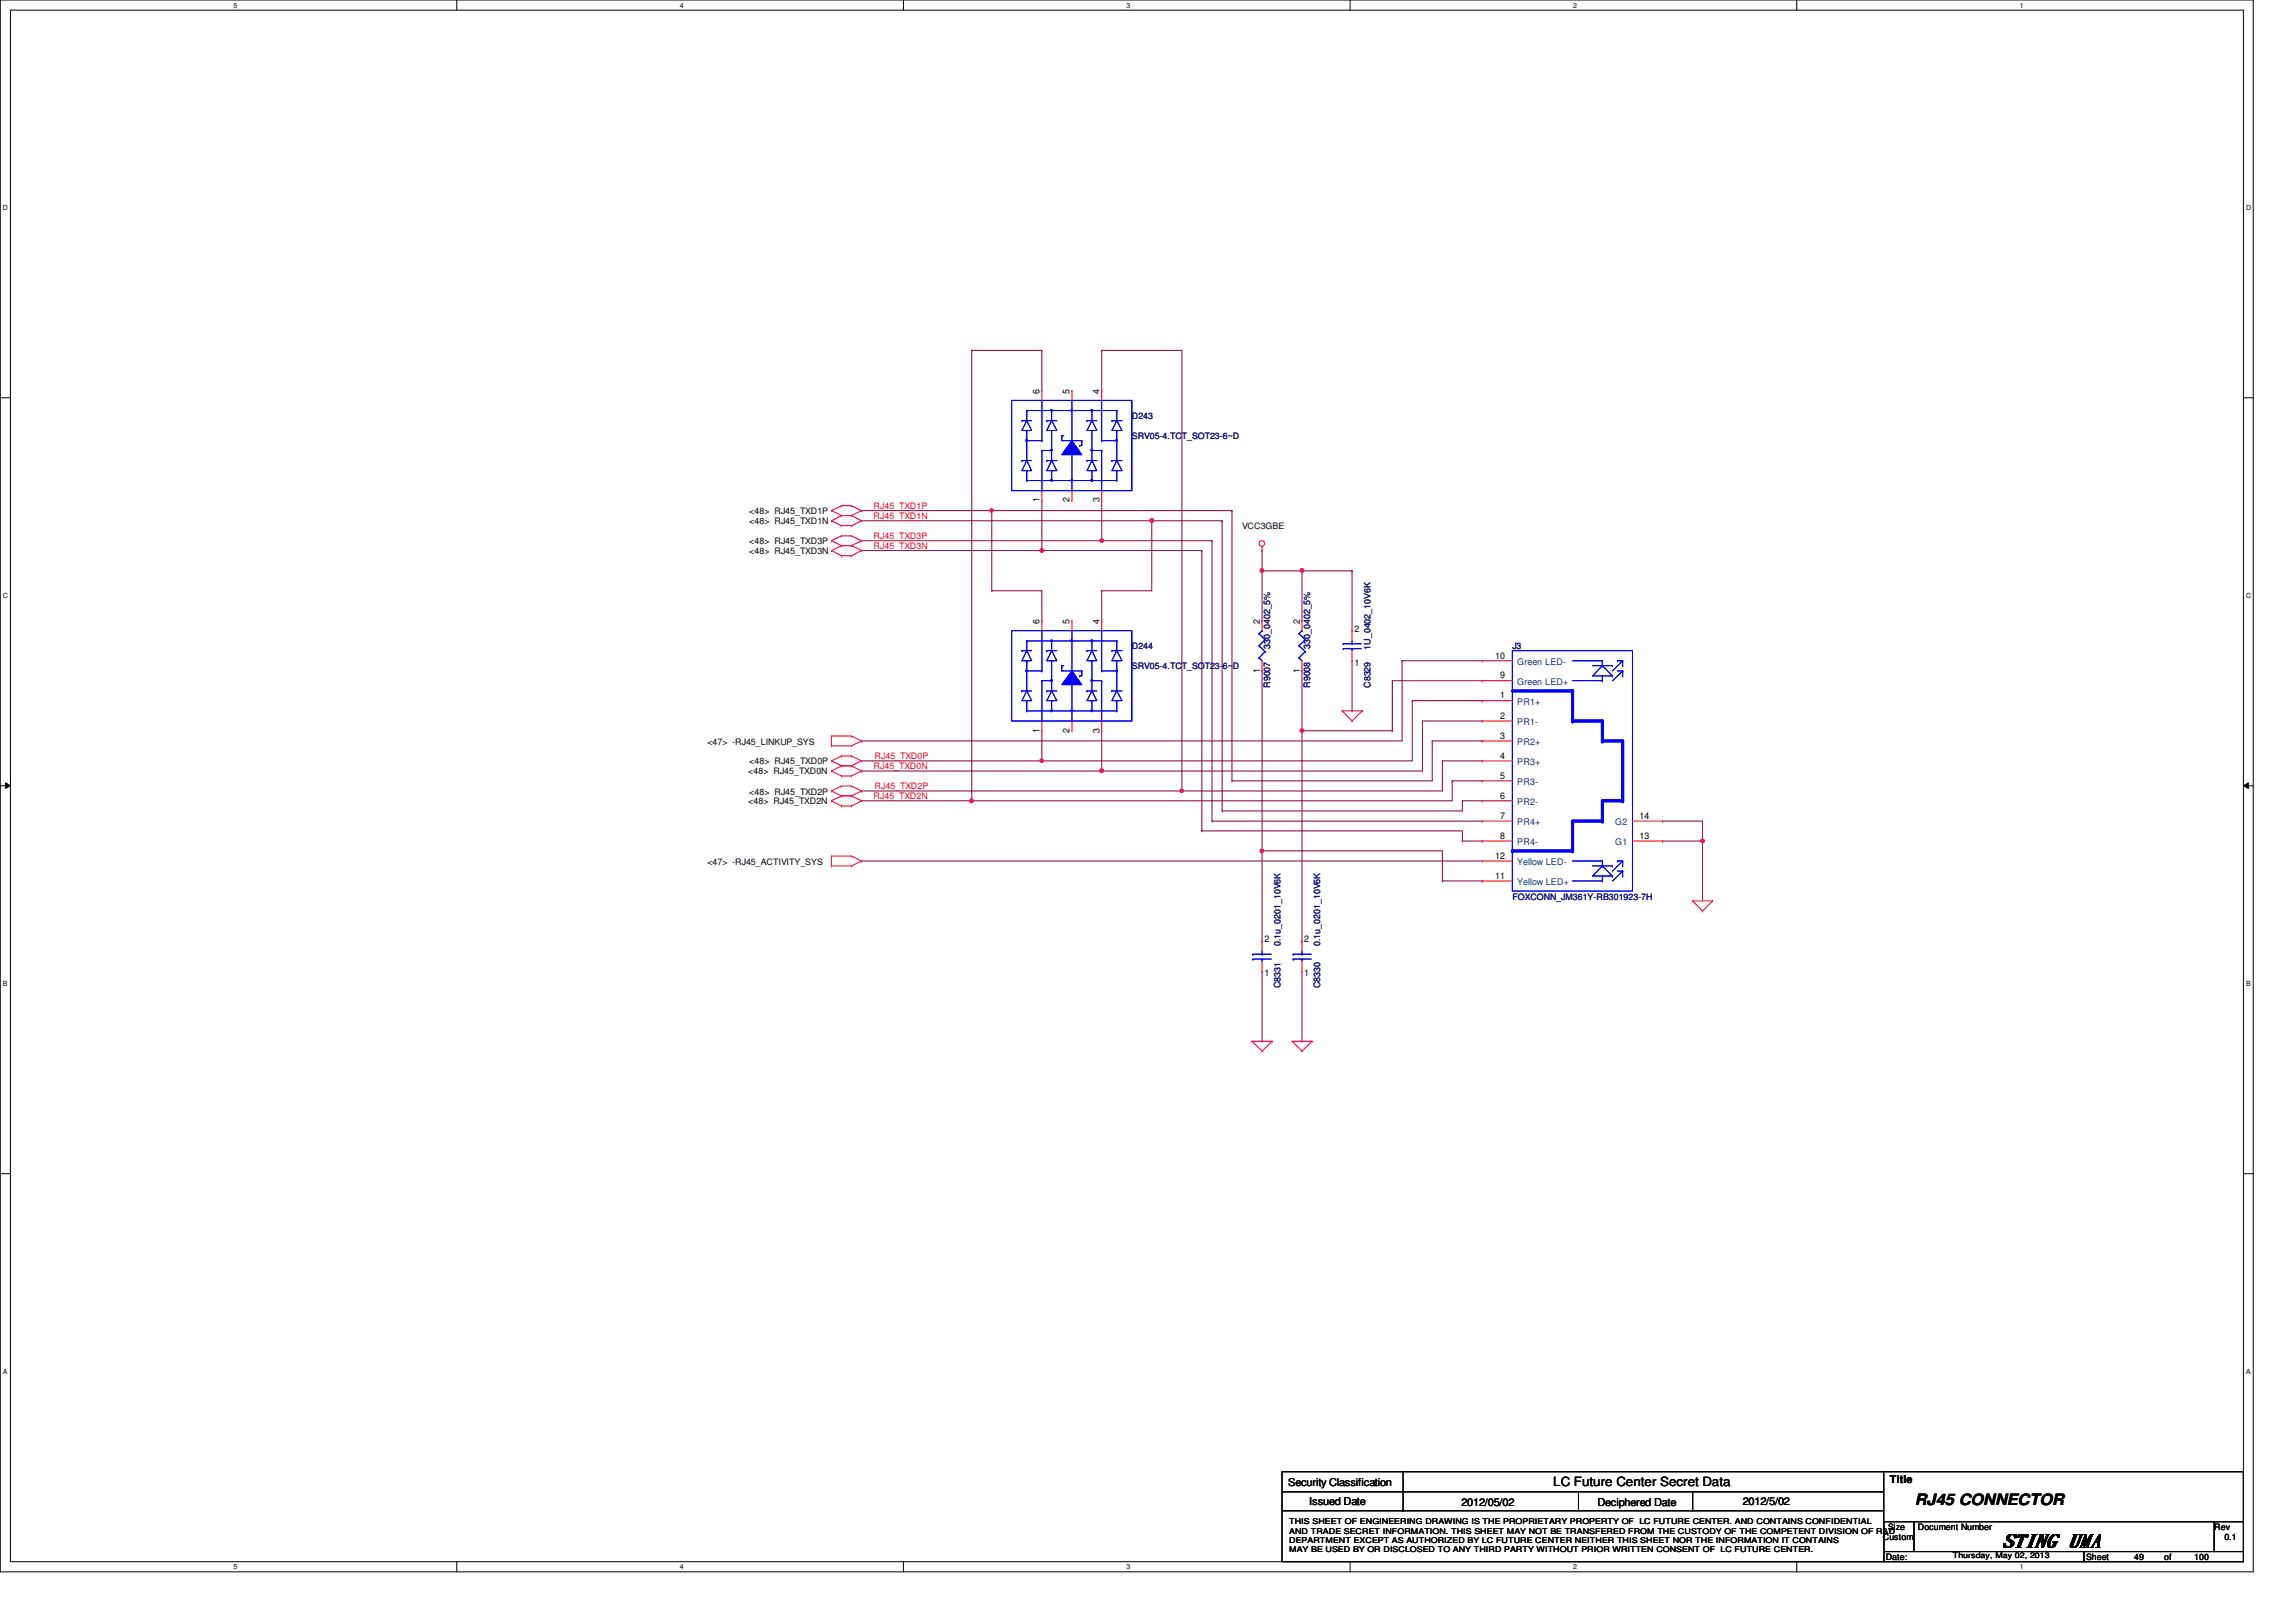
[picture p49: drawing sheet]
<svg xmlns="http://www.w3.org/2000/svg" width="297mm" height="210mm" viewBox="0 0 297 210" stroke-linecap="round" stroke-linejoin="round" font-family="sans-serif">
<defs><g id="words">
<text font-size="2.4" x="258.9" y="200.2">STING UMA</text>
<text font-size="2" x="247.7" y="194.8">RJ45 CONNECTOR</text>
<text font-size="1.7" x="201" y="192.3">LC Future Center Secret Data</text>
<g font-size="1.4">
<text x="244.5" y="191.9">Title</text>
<text x="166.7" y="192.3">Security Classification</text>
<text x="169.4" y="194.7">Issued Date</text>
<text x="189.1" y="194.9">2012/05/02</text>
<text x="206.7" y="194.9">Deciphered Date</text>
<text x="225.5" y="194.7">2012/5/02</text>
</g>
<g font-size="1.2">
<text x="134.5" y="50.9" transform="rotate(-90 134.5 50.9)">6</text>
<text x="138.4" y="50.9" transform="rotate(-90 138.4 50.9)">5</text>
<text x="142.2" y="50.9" transform="rotate(-90 142.2 50.9)">4</text>
<text x="134.5" y="65" transform="rotate(-90 134.5 65)">1</text>
<text x="138.4" y="65" transform="rotate(-90 138.4 65)">2</text>
<text x="142.2" y="65" transform="rotate(-90 142.2 65)">3</text>
<text x="134.5" y="80.7" transform="rotate(-90 134.5 80.7)">6</text>
<text x="138.4" y="80.7" transform="rotate(-90 138.4 80.7)">5</text>
<text x="142.2" y="80.7" transform="rotate(-90 142.2 80.7)">4</text>
<text x="163" y="80.7" transform="rotate(-90 163 80.7)">2</text>
<text x="168.1" y="80.7" transform="rotate(-90 168.1 80.7)">2</text>
<text x="175.2" y="81.8">2</text>
<text x="163" y="87" transform="rotate(-90 163 87)">1</text>
<text x="168.1" y="87" transform="rotate(-90 168.1 87)">1</text>
<text x="175.2" y="86.2">1</text>
<text x="193.4" y="85.2">10</text>
<text x="194.1" y="87.8">9</text>
<text x="134.5" y="94.8" transform="rotate(-90 134.5 94.8)">1</text>
<text x="138.4" y="94.8" transform="rotate(-90 138.4 94.8)">2</text>
<text x="142.2" y="94.8" transform="rotate(-90 142.2 94.8)">3</text>
<text x="194.1" y="95.6">3</text>
<text x="194.1" y="93">2</text>
<text x="194.1" y="90.4">1</text>
<text x="194.1" y="100.8">5</text>
<text x="194.1" y="98.2">4</text>
<text x="194.1" y="106">7</text>
<text x="194.1" y="103.3">6</text>
<text x="212.1" y="106">14</text>
<text x="193.4" y="111.1">12</text>
<text x="193.4" y="113.7">11</text>
<text x="194.1" y="108.5">8</text>
<text x="212.1" y="108.5">13</text>
<text x="163.6" y="121.9">2</text>
<text x="168.7" y="121.9">2</text>
<text x="163.6" y="126.4">1</text>
<text x="168.7" y="126.4">1</text>
</g>
<g font-size="1.2" fill="#004080">
<text x="196.3" y="86.1">Green LED-</text>
<text x="196.3" y="88.6">Green LED+</text>
<text x="196.3" y="93.9">PR1-</text>
<text x="196.3" y="91.2">PR1+</text>
<text x="196.3" y="101.6">PR3-</text>
<text x="196.3" y="99">PR3+</text>
<text x="196.3" y="96.4">PR2+</text>
<text x="196.3" y="106.8">PR4+</text>
<text x="196.3" y="104.2">PR2-</text>
<text x="209" y="106.8">G2</text>
<text x="196.3" y="109.4">PR4-</text>
<text x="196.3" y="112">Yellow LED-</text>
<text x="209" y="109.4">G1</text>
<text x="196.3" y="114.6">Yellow LED+</text>
</g>
<g font-size="1.1" fill="#000080">
<text x="146.4" y="54.2">D243</text>
<text x="146.4" y="56.8">SRV05-4.TCT_SOT23-6~D</text>
<text x="164.3" y="83.9" transform="rotate(-90 164.3 83.9)">330_0402_5%</text>
<text x="169.5" y="83.9" transform="rotate(-90 169.5 83.9)">330_0402_5%</text>
<text x="146.4" y="84">D244</text>
<text x="146.4" y="86.6">SRV05-4.TCT_SOT23-6~D</text>
<text x="164.3" y="89" transform="rotate(-90 164.3 89)">R9007</text>
<text x="169.5" y="89" transform="rotate(-90 169.5 89)">R9008</text>
<text x="177.3" y="89" transform="rotate(-90 177.3 89)">C8329</text>
<text x="177.3" y="84.1" transform="rotate(-90 177.3 84.1)">1U_0402_10V6K</text>
<text x="195.7" y="84">J3</text>
<text x="195.7" y="116.4">FOXCONN_JM361Y-RB301923-7H</text>
<text x="165.6" y="122.4" transform="rotate(-90 165.6 122.4)">0.1u_0201_10V6K</text>
<text x="170.8" y="122.4" transform="rotate(-90 170.8 122.4)">0.1u_0201_10V6K</text>
<text x="165.6" y="127.9" transform="rotate(-90 165.6 127.9)">C8331</text>
<text x="170.8" y="127.9" transform="rotate(-90 170.8 127.9)">C8330</text>
</g>
<g font-size="1.1" fill="#f00">
<text x="113" y="65.8">RJ45_TXD1P</text>
<text x="113" y="71">RJ45_TXD3N</text>
<text x="113" y="69.7">RJ45_TXD3P</text>
<text x="113" y="67.1">RJ45_TXD1N</text>
<text x="113" y="99.5">RJ45_TXD0N</text>
<text x="113.2" y="98.2">RJ45_TXD0P</text>
<text x="113" y="103.4">RJ45_TXD2N</text>
<text x="113.2" y="102.1">RJ45_TXD2P</text>
</g>
<g font-size="1.1">
<text x="96.9" y="66.5">&lt;48&gt; RJ45_TXD1P</text>
<text x="96.9" y="67.8">&lt;48&gt; RJ45_TXD1N</text>
<text x="96.9" y="70.4">&lt;48&gt; RJ45_TXD3P</text>
<text x="96.9" y="71.7">&lt;48&gt; RJ45_TXD3N</text>
<text x="160.7" y="68.5">VCC3GBE</text>
<text x="91.5" y="96.4">&lt;47&gt; -RJ45_LINKUP_SYS</text>
<text x="96.8" y="100.2">&lt;48&gt; RJ45_TXD0N</text>
<text x="96.9" y="98.9">&lt;48&gt; RJ45_TXD0P</text>
<text x="96.8" y="104.1">&lt;48&gt; RJ45_TXD2N</text>
<text x="96.9" y="102.8">&lt;48&gt; RJ45_TXD2P</text>
<text x="91.5" y="111.9">&lt;47&gt; -RJ45_ACTIVITY_SYS</text>
<text x="243.6" y="199.3">Custom</text>
<text x="244" y="201.9">Date:</text>
<text x="244.3" y="198">Size</text>
<text x="248.1" y="198">Document Number</text>
<text x="269.9" y="201.9">Sheet</text>
<text x="276.1" y="201.9">49</text>
<text x="280" y="201.9">of</text>
<text x="283.9" y="201.9">100</text>
<text x="286.5" y="198">Rev</text>
<text x="287.8" y="199.3">0.1</text>
</g>
<g font-size="1">
<text x="166.8" y="197.3">THIS SHEET OF ENGINEERING DRAWING IS THE PROPRIETARY PROPERTY OF LC FUTURE CENTER. AND CONTAINS CONFIDENTIAL</text>
<text x="166.8" y="198.5">AND TRADE SECRET INFORMATION. THIS SHEET MAY NOT BE TRANSFERED FROM THE CUSTODY OF THE COMPETENT DIVISION OF R&amp;D</text>
<text x="166.8" y="199.6">DEPARTMENT EXCEPT AS AUTHORIZED BY LC FUTURE CENTER NEITHER THIS SHEET NOR THE INFORMATION IT CONTAINS</text>
<text x="166.8" y="200.8">MAY BE USED BY OR DISCLOSED TO ANY THIRD PARTY WITHOUT PRIOR WRITTEN CONSENT OF LC FUTURE CENTER.</text>
<text x="252.6" y="201.7">Thursday, May 02, 2013</text>
</g>
<g font-size=".9">
<text x="30.2" y="1">5</text>
<text x="88" y="1">4</text>
<text x="145.8" y="1">3</text>
<text x="203.5" y="1">2</text>
<text x="261.3" y="1">1</text>
<text x=".4" y="27.2">D</text>
<text x="290.6" y="27.2">D</text>
<text x=".4" y="77.3">C</text>
<text x="290.6" y="77.3">C</text>
<text x=".4" y="127.6">B</text>
<text x="290.6" y="127.6">B</text>
<text x=".4" y="177.8">A</text>
<text x="290.6" y="177.8">A</text>
<text x="30.2" y="203.1">5</text>
<text x="88" y="203.1">4</text>
<text x="145.8" y="203.1">3</text>
<text x="203.5" y="203.1">2</text>
<text x="261.3" y="203.1">1</text>
</g>
</g></defs>
<path d="M0 0h291.5v203.4h-291.5zM1.4 1.3h288.8v200.8h-288.8z" fill="none" stroke="#000" stroke-width=".13"/>
<g fill="#fff">
<path d="M30.2 .2h.5v1h-.5z"/>
<path d="M30.2 202.3h.5v1h-.5z"/>
</g>
<path d="M59.1 0v1.3M59.1 202.1v1.3" fill="none" stroke="#000" stroke-width=".13"/>
<g fill="#fff">
<path d="M88 .2h.5v1h-.5z"/>
<path d="M88 202.3h.5v1h-.5z"/>
</g>
<path d="M116.9 0v1.3M116.9 202.1v1.3" fill="none" stroke="#000" stroke-width=".13"/>
<g fill="#fff">
<path d="M145.7 .2h.6v1h-.6z"/>
<path d="M145.7 202.3h.6v1h-.6z"/>
</g>
<path d="M174.7 0v1.3M174.7 202.1v1.3" fill="none" stroke="#000" stroke-width=".13"/>
<g fill="#fff">
<path d="M203.5 .2h.5v1h-.5z"/>
<path d="M203.5 202.3h.5v1h-.5z"/>
</g>
<path d="M232.4 0v1.3M232.4 202.1v1.3" fill="none" stroke="#000" stroke-width=".13"/>
<g fill="#fff">
<path d="M261.3 .2h.5v1h-.5z"/>
<path d="M261.3 202.3h.5v1h-.5z"/>
<path d="M.4 26.4h.6v1h-.6z"/>
<path d="M290.6 26.4h.6v1h-.6z"/>
<path d="M.4 76.5h.6v1.1h-.6z"/>
<path d="M290.6 76.5h.6v1.1h-.6z"/>
</g>
<path d="M0 51.5h1.4M290.2 51.5h1.3" fill="none" stroke="#000" stroke-width=".13"/>
<g fill="#fff">
<path d="M.4 126.7h.6v1.1h-.6z"/>
<path d="M290.6 126.7h.6v1.1h-.6z"/>
</g>
<path d="M0 101.7h1.4M.7 101.3l.7 .4-.7 .3zM290.2 101.7l.7-.4v.7zM290.2 101.7h1.3" fill="none" stroke="#000" stroke-width=".13"/>
<path d="M.7 101.3l.7 .4-.7 .3zM290.2 101.7l.7-.4v.7z" fill="#000"/>
<g fill="#fff">
<path d="M.4 177h.5v1h-.5z"/>
<path d="M290.6 177h.5v1h-.5z"/>
</g>
<path d="M0 151.9h1.4M290.2 151.9h1.3" fill="none" stroke="#000" stroke-width=".13"/>
<g fill="none" stroke="#800040" stroke-width=".13">
<path d="M155.5 71.2h.1M155.5 71.2v36.3M156.8 70h.1M156.8 70v36.3M158.1 67.4h.1M158.1 67.4v37.5M159.4 66.1h.1M159.4 66.1v34.9M163.3 71.2h.1M163.3 71.2v2.7M168.4 73.9h.1M168.4 73.9h6.5"/>
<path d="M111.5 95.9h.1M111.5 95.9h69.9M134.8 98.5h.1M134.8 98.5h47.9M168.4 94.6h.1M168.4 94.6h11.7M155.5 107.5h.1M155.5 107.5h33.7M156.8 106.3h.1M156.8 106.3h35M158.1 104.9h.1M158.1 104.9h31.1"/>
<path d="M159.4 101h.1M159.4 101h25.9M163.3 110.1h.1M163.3 110.1h23.3"/>
</g>
<path d="M134.6 98.3h.3l.1 .1-.1 .2-.2 .1-.1-.1z" fill-rule="evenodd" fill="#f0f"/>
<path d="M134.6 98.3h.3l.1 .1-.1 .2-.2 .1-.1-.1z" fill="none" stroke="#f0f" stroke-width=".13"/>
<path d="M142.5 99.8h.1M142.5 99.8h41.5" fill="none" stroke="#800040" stroke-width=".13"/>
<circle cx="142.5" cy="99.7" r=".26" fill="#f0f"/>
<circle cx="142.5" cy="99.7" r=".26" fill="none" stroke="#f0f" stroke-width=".13"/>
<path d="M128.3 76.5h.1M128.3 76.5h6.5M142.5 76.5h.1M142.5 76.5h6.5M125.7 103.6h.1M125.7 103.6h62.2M152.9 102.4h.1M152.9 102.4h33.7" fill="none" stroke="#800040" stroke-width=".13"/>
<path d="M152.7 102.2h.3l.1 .1-.1 .2-.1 .1-.2-.1z" fill-rule="evenodd" fill="#f0f"/>
<path d="M152.7 102.2h.3l.1 .1-.1 .2-.1 .1-.2-.1z" fill="none" stroke="#f0f" stroke-width=".13"/>
<path d="M134.8 71.2h.1M134.8 71.2h20.7" fill="none" stroke="#800040" stroke-width=".13"/>
<path d="M134.6 71.1l.1-.1 .3 .1-.1 .3-.2 .1-.1-.1z" fill-rule="evenodd" fill="#f0f"/>
<path d="M134.6 71.1l.1-.1 .3 .1-.1 .3-.2 .1-.1-.1z" fill="none" stroke="#f0f" stroke-width=".13"/>
<path d="M142.5 70h.1M142.5 70h14.3" fill="none" stroke="#800040" stroke-width=".13"/>
<circle cx="142.5" cy="69.9" r=".25" fill="#f0f"/>
<circle cx="142.5" cy="69.9" r=".25" fill="none" stroke="#f0f" stroke-width=".13"/>
<path d="M125.7 45.3h.1M125.7 45.3h9.1M134.8 45.3h.1M134.8 45.3v5.2M149 67.4h.1M149 67.4h9.1" fill="none" stroke="#800040" stroke-width=".13"/>
<circle cx="149" cy="67.4" r=".26" fill="#f0f"/>
<circle cx="149" cy="67.4" r=".26" fill="none" stroke="#f0f" stroke-width=".13"/>
<path d="M142.5 45.3h.1M142.5 45.3v5.2M142.5 45.3h10.4M128.3 66.1h.1M128.3 66.1h31.1" fill="none" stroke="#800040" stroke-width=".13"/>
<path d="M128.1 65.9h.3l.1 .1-.1 .2-.1 .1-.2-.1z" fill-rule="evenodd" fill="#f0f"/>
<path d="M128.1 65.9h.3l.1 .1-.1 .2-.1 .1-.2-.1z" fill="none" stroke="#f0f" stroke-width=".13"/>
<path d="M215.1 106.3h.1M215.1 106.3h5.2M220.3 108.8h.1M220.3 108.8v7.8" fill="none" stroke="#800040" stroke-width=".13"/>
<circle cx="220.3" cy="108.8" r=".25" fill="#f0f"/>
<circle cx="220.3" cy="108.8" r=".25" fill="none" stroke="#f0f" stroke-width=".13"/>
<g fill="none" stroke="#800040" stroke-width=".13">
<path d="M111.5 71.2h.1M111.5 70h.1M111.5 71.2h23.3M111.5 70h31M134.8 71.2h.1M134.8 64.8v6.4M134.8 76.5v3.8M142.5 70h.1M142.5 64.8v5.2M142.5 76.5v3.8M168.4 73.9h.1M168.4 73.9v6.4"/>
<path d="M174.9 73.9h.1M174.9 73.9v7.7M111.5 98.5h.1M111.5 99.8h.1M111.5 98.5h23.3M111.5 99.8h31M134.8 98.5h.1M134.8 80.3h.1M134.8 94.6v3.9M142.5 99.8h.1M142.5 80.3h.1M142.5 94.6v5.2"/>
<path d="M174.9 92h.1M174.9 85.5v6.5M215.1 108.8h.1M220.3 106.3h.1M220.3 106.3v2.5h-5.2"/>
</g>
<circle cx="168.4" cy="73.8" r=".26" fill="#f0f"/>
<circle cx="168.4" cy="73.8" r=".26" fill="none" stroke="#f0f" stroke-width=".13"/>
<path d="M163.3 86.8h.1M163.3 86.8v23.3M168.4 94.6h.1M168.4 86.8v7.8" fill="none" stroke="#800040" stroke-width=".13"/>
<path d="M163.1 109.9h.1l.2 .1v.3l-.2 .1-.1-.1z" fill-rule="evenodd" fill="#f0f"/>
<path d="M163.1 109.9h.1l.2 .1v.3l-.2 .1-.1-.1z" fill="none" stroke="#f0f" stroke-width=".13"/>
<path d="M163.3 73.9h.1M163.3 73.9v6.4" fill="none" stroke="#800040" stroke-width=".13"/>
<path d="M163.1 73.6h.1l.2 .1v.3l-.2 .1-.1-.1z" fill-rule="evenodd" fill="#f0f"/>
<path d="M163.1 73.6h.1l.2 .1v.3l-.2 .1-.1-.1z" fill="none" stroke="#f0f" stroke-width=".13"/>
<path d="M163.3 73.9h.1M163.3 73.9h5.1M168.4 94.6v27.2M163.3 110.1v11.7M163.3 134.7h.1M163.3 121.8h.1M163.3 125.7v9M168.4 134.7h.1M168.4 121.8h.1M168.4 125.7v9" fill="none" stroke="#800040" stroke-width=".13"/>
<circle cx="168.4" cy="94.5" r=".25" fill="#f0f"/>
<circle cx="168.4" cy="94.5" r=".25" fill="none" stroke="#f0f" stroke-width=".13"/>
<g fill="none" stroke="#800040" stroke-width=".13">
<path d="M125.7 45.3v58.3M152.9 45.3v57.1M181.4 85.5h.1M181.4 85.5v10.4M182.7 90.7h.1M182.7 90.7v7.8M182.7 90.7h9.1M184 93.3h.1M184 93.3v6.5M184 93.3h7.8M185.3 95.9h.1M185.3 95.9v5.1"/>
<path d="M185.3 95.9h6.5M186.6 98.5h.1M186.6 98.5v3.9M186.6 98.5h5.2M191.8 98.5h.1M191.8 95.9h.1M191.8 93.3h.1M191.8 90.7h.1M111.5 102.4h.1M111.5 102.4h41.4M125.7 103.6h.1M152.9 102.4h.1"/>
<path d="M186.6 114h.1M186.6 110.1v3.9M187.9 101h.1M187.9 101v2.6M187.9 101h3.9M189.2 108.8h.1M189.2 103.6h.1M189.2 103.6v1.3M189.2 107.5v1.3M189.2 108.8h2.6M189.2 103.6h2.6M191.8 108.8h.1"/>
<path d="M191.8 103.6h.1M191.8 101h.1"/>
</g>
<circle cx="125.7" cy="103.6" r=".26" fill="#f0f"/>
<circle cx="125.7" cy="103.6" r=".26" fill="none" stroke="#f0f" stroke-width=".13"/>
<g fill="none" stroke="#800040" stroke-width=".13">
<path d="M111.5 67.4h.1M111.5 66.1h.1M111.5 67.4h37.5M111.5 66.1h16.8M128.3 66.1h.1M128.3 66.1v10.4M149 67.4h.1M149 67.4v9.1M180.1 88.1h.1M180.1 94.6h.1M180.1 88.1h11.7M180.1 88.1v6.5"/>
<path d="M181.4 85.5h.1M181.4 85.5h10.4M111.5 103.6h.1M111.5 111.4h.1M111.5 103.6h14.2M111.5 111.4h80.3M186.6 114h5.2M191.8 114h.1"/>
</g>
<g fill="none" stroke="#f00" stroke-width=".13">
<path d="M107.6 66.1h.1M107.6 67.4h.1M107.6 70h.1M107.6 71.2h.1M107.6 66.1l1.3 .6M107.6 67.4l1.3 .6M107.6 70l1.3 .6M107.6 71.2l1.3 .7M108.9 65.4h.1M108.9 66.7h.1M108.9 68h.1M108.9 69.3h.1"/>
<path d="M108.9 70.6h.1M108.9 71.9h.1M108.9 65.4h1.2M108.9 65.4l-1.3 .7M108.9 66.7h1.2M108.9 66.7l-1.3 .7M108.9 68h1.2M108.9 69.3h1.2M108.9 69.3l-1.3 .7M108.9 70.6h1.2M108.9 70.6l-1.3 .6M108.9 71.9h1.2"/>
<path d="M110.1 65.4h.1M110.1 66.7h.1M110.1 68h.1M110.1 69.3h.1M110.1 70.6h.1M110.1 71.9h.1M110.1 65.4l1.4 .7M110.1 66.7l1.4 .7M110.1 69.3l1.4 .7M110.1 70.6l1.4 .6M111.5 66.1h.1M111.5 67.4h.1"/>
<path d="M111.5 70h.1M111.5 71.2h.1M111.5 66.1l-1.4 .6M111.5 67.4l-1.4 .6M111.5 70l-1.4 .6M111.5 71.2l-1.4 .7M163.3 71.2h.1M163.3 70.7v.5M107.6 98.5h.1M107.6 99.8h.1M107.6 96.5h.1M107.6 95.2h.1"/>
<path d="M107.6 98.5l1.3 .6M107.6 99.8l1.3 .6M107.6 95.2h2.5M107.6 96.5h2.5M107.6 95.2v1.3M108.9 97.8h.1M108.9 99.1h.1M108.9 97.8h1.2M108.9 97.8l-1.3 .7M108.9 99.1h1.2M108.9 99.1l-1.3 .7M110.1 97.8h.1"/>
<path d="M110.1 99.1h.1M110.1 95.2h.1M110.1 96.5h.1M110.1 97.8l1.4 .7M110.1 99.1l1.4 .7M110.1 95.2l1.4 .7M111.5 98.5h.1M111.5 99.8h.1M111.5 95.9h.1M111.5 98.5l-1.4 .6M111.5 99.8l-1.4 .6M111.5 95.9l-1.4 .6"/>
<path d="M173.6 92h.1M173.6 92h2.6M173.6 92l1.3 1.3M174.9 93.3h.1M176.2 92h.1M176.2 92l-1.3 1.3M107.6 102.4h.1M107.6 103.6h.1M107.6 112.1h.1M107.6 110.8h.1M107.6 102.4l1.3 .6M107.6 103.6l1.3 .7"/>
<path d="M107.6 110.8v1.3M107.6 110.8h2.5M107.6 112.1h2.5M108.9 100.4h.1M108.9 101.7h.1M108.9 103h.1M108.9 104.3h.1M108.9 100.4h1.2M108.9 101.7h1.2M108.9 101.7l-1.3 .7M108.9 103h1.2M108.9 103l-1.3 .6"/>
<path d="M108.9 104.3h1.2M110.1 100.4h.1M110.1 101.7h.1M110.1 103h.1M110.1 104.3h.1M110.1 110.8h.1M110.1 112.1h.1M110.1 101.7l1.4 .7M110.1 103l1.4 .6M110.1 110.8l1.4 .6M111.5 102.4h.1M111.5 103.6h.1"/>
<path d="M111.5 111.4h.1M111.5 102.4l-1.4 .6M111.5 103.6l-1.4 .7M111.5 111.4l-1.4 .7M219 116.6h.1M219 116.6h2.6M219 116.6l1.3 1.3M220.3 117.9h.1M221.6 116.6h.1M221.6 116.6l-1.3 1.3M162 134.7h.1M162 134.7h2.6"/>
<path d="M162 134.7l1.3 1.3M163.3 136h.1M164.6 134.7h.1M164.6 134.7l-1.3 1.3M167.2 134.7h.1M167.2 134.7h2.6M167.2 134.7l1.2 1.3M168.4 136h.1M169.8 134.7h.1M169.8 134.7l-1.4 1.3"/>
<circle cx="163.2" cy="70.3" r=".37"/>
</g>
<g fill="none" stroke="#000" stroke-width=".13">
<path d="M165.9 190.5h77.8v2.5h-77.8zM165.9 193h77.8v2.5h-77.8zM165.9 195.5h77.8v6.6h-77.8zM181.5 193h.1M181.5 195.5h.1M181.5 190.5v5M204.2 195.5h.1M204.2 193v2.5M219 195.5h.1M219 193v2.5M243.6 190.5h46.6M243.7 196.9h3.9v3.9h-3.9z"/>
<path d="M247.6 196.9h38.9v3.9h-38.9zM286.5 196.9h3.7v3.9h-3.7zM290.2 190.5h.1M290.2 190.5v6.4M243.7 200.8h25.9v1.3h-25.9zM269.6 200.8h20.6v1.3h-20.6z"/>
</g>
<g fill="none" stroke="#00f" stroke-width=".13">
<path d="M130.9 81.6h15.5v11.7h-15.5zM132.2 89.4h.1M132.2 84.2h.1M132.2 89.4h1.3M132.2 84.2h1.3M132.8 89.4l.7 1.3h-1.3zM132.8 84.2l.7 1.3h-1.3zM135.4 89.4h.1M135.4 84.2h.1M135.4 89.4h1.3M135.4 84.2h1.3M136.1 89.4l.6 1.3h-1.3z"/>
<path d="M136.1 84.2l.6 1.3h-1.3zM137.4 86.8h2.6M140 86.8h.1M140 86.8v.7M140.6 89.4h.1M140.6 84.2h.1M140.6 89.4h1.3M140.6 84.2h1.3M141.3 89.4l.6 1.3h-1.3zM141.3 84.2l.6 1.3h-1.3zM143.8 84.2h.1M143.8 84.2h1.4"/>
<path d="M144.5 84.2l.7 1.3h-1.4z"/>
</g>
<path d="M138.7 86.8l1.3 1.8h-2.6z" fill="#00f"/>
<path d="M132.8 82.9h.1M132.8 82.9v1.3M132.8 82.9h11.7M136.1 82.9h.1M136.1 82.9v1.3M138.7 86.8l1.3 1.8h-2.6zM144.5 82.9h.1M144.5 82.9v1.3" fill="none" stroke="#00f" stroke-width=".13"/>
<path d="M136 82.8h.1v.2h-.1z" fill-rule="evenodd" fill="#00f"/>
<path d="M132.8 85.5h.1M132.8 86.8h.1M132.8 85.5v3.9M132.8 86.8h2M134.8 86.8h.1M134.8 81.6v5.2M136 82.8h.1v.2h-.1zM136.1 89.4h.1M136.1 85.5v3.9M138.7 86.8h.1M138.7 81.6v5.2" fill="none" stroke="#00f" stroke-width=".13"/>
<path d="M132.7 86.7h.2v.2h-.2z" fill-rule="evenodd" fill="#00f"/>
<path d="M132.7 86.7h.2v.2h-.2z" fill="none" stroke="#00f" stroke-width=".13"/>
<path d="M138.6 82.8h.1v.2h-.1z" fill-rule="evenodd" fill="#00f"/>
<path d="M137.4 86.1h.1M137.4 86.1v.7M137.4 86.1h.2M138.6 82.8h.1v.2h-.1zM139.7 87.5h.1M139.7 87.5h.3M141.3 82.9h.1M141.3 82.9v1.3" fill="none" stroke="#00f" stroke-width=".13"/>
<path d="M141.2 82.8h.1v.2h-.1z" fill-rule="evenodd" fill="#00f"/>
<path d="M141.2 82.8h.1v.2h-.1zM141.3 89.4h.1M141.3 85.5v3.9M142.5 86.8h.1M142.5 81.6v5.2M142.5 86.8h2M143.8 89.4h.1M143.8 89.4h1.4M144.5 89.4l.7 1.3h-1.4zM144.5 85.5h.1M144.5 86.8h.1M144.5 85.5v3.9" fill="none" stroke="#00f" stroke-width=".13"/>
<path d="M144.4 86.7h.1v.2h-.1z" fill-rule="evenodd" fill="#00f"/>
<path d="M132.8 92h.1M132.8 90.7v1.3M132.8 92h11.7M134.8 88.1h.1M134.8 93.3h.1M134.8 88.1h1.3M134.8 88.1v5.2M144.4 86.7h.1v.2h-.1zM144.5 92h.1M144.5 90.7h.1M144.5 90.7v1.3" fill="none" stroke="#00f" stroke-width=".13"/>
<path d="M136 88h.1v.1h-.1z" fill-rule="evenodd" fill="#00f"/>
<path d="M136 88h.1v.1h-.1zM136.1 92h.1M136.1 90.7v1.3M141.3 92h.1M141.3 90.7v1.3" fill="none" stroke="#00f" stroke-width=".13"/>
<path d="M136 91.9h.1v.1h-.1z" fill-rule="evenodd" fill="#00f"/>
<path d="M136 91.9h.1v.1h-.1z" fill="none" stroke="#00f" stroke-width=".13"/>
<path d="M141.2 91.9h.1v.1h-.1z" fill-rule="evenodd" fill="#00f"/>
<path d="M138.7 93.3h.1M138.7 88.1v5.2M141.2 91.9h.1v.1h-.1z" fill="none" stroke="#00f" stroke-width=".13"/>
<path d="M138.6 91.9h.1v.1h-.1z" fill-rule="evenodd" fill="#00f"/>
<path d="M138.6 91.9h.1v.1h-.1zM141.3 88.1h1.2M142.5 88.1h.1M142.5 93.3h.1M142.5 88.1v5.2" fill="none" stroke="#00f" stroke-width=".13"/>
<path d="M141.2 88h.1v.1h-.1z" fill-rule="evenodd" fill="#00f"/>
<g fill="none" stroke="#00f" stroke-width=".13">
<path d="M130.9 81.6h15.5v11.7h-15.5zM132.2 89.4h.1M132.2 84.2h.1M132.2 89.4h1.3M132.2 84.2h1.3M132.8 89.4l.7 1.3h-1.3zM132.8 84.2l.7 1.3h-1.3zM135.4 89.4h.1M135.4 84.2h.1M135.4 89.4h1.3M135.4 84.2h1.3M136.1 89.4l.6 1.3h-1.3z"/>
<path d="M136.1 84.2l.6 1.3h-1.3zM137.4 86.8h2.6M140 86.8h.1M140 86.8v.7M140.6 89.4h.1M140.6 84.2h.1M140.6 89.4h1.3M140.6 84.2h1.3M141.2 88h.1v.1h-.1zM141.3 89.4l.6 1.3h-1.3zM141.3 84.2l.6 1.3h-1.3zM143.8 84.2h.1"/>
<path d="M143.8 84.2h1.4M144.5 84.2l.7 1.3h-1.4z"/>
</g>
<path d="M138.7 86.8l1.3 1.8h-2.6z" fill="#00f"/>
<path d="M132.8 82.9h.1M132.8 82.9v1.3M132.8 82.9h11.7M136.1 82.9h.1M136.1 82.9v1.3M138.7 86.8l1.3 1.8h-2.6zM144.5 82.9h.1M144.5 82.9v1.3" fill="none" stroke="#00f" stroke-width=".13"/>
<path d="M136 82.8h.1v.2h-.1z" fill-rule="evenodd" fill="#00f"/>
<path d="M132.8 85.5h.1M132.8 86.8h.1M132.8 85.5v3.9M132.8 86.8h2M134.8 86.8h.1M134.8 81.6v5.2M136 82.8h.1v.2h-.1zM136.1 89.4h.1M136.1 85.5v3.9M138.7 86.8h.1M138.7 81.6v5.2" fill="none" stroke="#00f" stroke-width=".13"/>
<path d="M132.7 86.7h.2v.2h-.2z" fill-rule="evenodd" fill="#00f"/>
<path d="M132.7 86.7h.2v.2h-.2z" fill="none" stroke="#00f" stroke-width=".13"/>
<path d="M138.6 82.8h.1v.2h-.1z" fill-rule="evenodd" fill="#00f"/>
<path d="M137.4 86.1h.1M137.4 86.1v.7M137.4 86.1h.2M138.6 82.8h.1v.2h-.1zM139.7 87.5h.1M139.7 87.5h.3M141.3 82.9h.1M141.3 82.9v1.3" fill="none" stroke="#00f" stroke-width=".13"/>
<path d="M141.2 82.8h.1v.2h-.1z" fill-rule="evenodd" fill="#00f"/>
<path d="M141.2 82.8h.1v.2h-.1zM141.3 89.4h.1M141.3 85.5v3.9M142.5 86.8h.1M142.5 81.6v5.2M142.5 86.8h2M143.8 89.4h.1M143.8 89.4h1.4M144.5 89.4l.7 1.3h-1.4zM144.5 85.5h.1M144.5 86.8h.1M144.5 85.5v3.9" fill="none" stroke="#00f" stroke-width=".13"/>
<path d="M144.4 86.7h.1v.2h-.1z" fill-rule="evenodd" fill="#00f"/>
<path d="M132.8 92h.1M132.8 90.7v1.3M132.8 92h11.7M134.8 88.1h.1M134.8 93.3h.1M134.8 88.1h1.3M134.8 88.1v5.2M144.4 86.7h.1v.2h-.1zM144.5 92h.1M144.5 90.7h.1M144.5 90.7v1.3" fill="none" stroke="#00f" stroke-width=".13"/>
<path d="M136 88h.1v.1h-.1z" fill-rule="evenodd" fill="#00f"/>
<path d="M136 88h.1v.1h-.1zM136.1 92h.1M136.1 90.7v1.3M141.3 92h.1M141.3 90.7v1.3" fill="none" stroke="#00f" stroke-width=".13"/>
<path d="M136 91.9h.1v.1h-.1z" fill-rule="evenodd" fill="#00f"/>
<path d="M136 91.9h.1v.1h-.1z" fill="none" stroke="#00f" stroke-width=".13"/>
<path d="M141.2 91.9h.1v.1h-.1z" fill-rule="evenodd" fill="#00f"/>
<path d="M138.7 93.3h.1M138.7 88.1v5.2M141.2 91.9h.1v.1h-.1z" fill="none" stroke="#00f" stroke-width=".13"/>
<path d="M138.6 91.9h.1v.1h-.1z" fill-rule="evenodd" fill="#00f"/>
<path d="M138.6 91.9h.1v.1h-.1zM141.3 88.1h1.2M142.5 88.1h.1M142.5 93.3h.1M142.5 88.1v5.2" fill="none" stroke="#00f" stroke-width=".13"/>
<path d="M141.2 88h.1v.1h-.1z" fill-rule="evenodd" fill="#00f"/>
<path d="M141.2 88h.1v.1h-.1zM173.8 83.3h.1M173.8 83.9h.1M173.8 83.3h2.3M173.8 83.9h2.3M174.9 83.9h.1M174.9 83.3h.1M174.9 82.9v.4M174.9 83.9v.3M195.7 84.2h15.5v31.1h-15.5z" fill="none" stroke="#00f" stroke-width=".13"/>
<g fill="none" stroke="#f00" stroke-width=".13">
<path d="M134.8 94.6h.1M134.8 80.3h.1M134.8 80.3v1.3M134.8 93.3v1.3M138.7 94.6h.1M138.7 80.3h.1M138.7 80.3v1.3M138.7 93.3v1.3M142.5 94.6h.1M142.5 80.3h.1M142.5 80.3v1.3M142.5 93.3v1.3"/>
<path d="M174.9 85.5h.1M174.9 81.6h.1M174.9 81.6v1.3M174.9 84.2v1.3"/>
</g>
<path d="M195.7 89.4h7.8" fill="none" stroke="#00f" stroke-width=".38"/>
<circle cx="203.5" cy="89.4" r=".19" fill="#00f"/>
<path d="M207.3 95.9h2.6" fill="none" stroke="#00f" stroke-width=".38"/>
<circle cx="207.3" cy="95.9" r=".19" fill="#00f"/>
<path d="M207.3 93.3v2.6" fill="none" stroke="#00f" stroke-width=".38"/>
<circle cx="207.3" cy="93.3" r=".19" fill="#00f"/>
<path d="M203.5 93.3h3.8" fill="none" stroke="#00f" stroke-width=".38"/>
<circle cx="203.5" cy="93.3" r=".19" fill="#00f"/>
<path d="M203.5 89.4v3.9" fill="none" stroke="#00f" stroke-width=".38"/>
<circle cx="203.5" cy="89.4" r=".19" fill="#00f"/>
<path d="M207.3 103.6h2.6" fill="none" stroke="#00f" stroke-width=".38"/>
<circle cx="207.3" cy="103.6" r=".19" fill="#00f"/>
<path d="M207.3 103.6v2.7" fill="none" stroke="#00f" stroke-width=".38"/>
<circle cx="207.3" cy="106.3" r=".19" fill="#00f"/>
<path d="M203.5 106.3h3.8" fill="none" stroke="#00f" stroke-width=".38"/>
<circle cx="203.5" cy="106.3" r=".19" fill="#00f"/>
<path d="M203.5 106.3v3.8" fill="none" stroke="#00f" stroke-width=".38"/>
<circle cx="203.5" cy="110.1" r=".19" fill="#00f"/>
<path d="M195.7 110.1h7.8" fill="none" stroke="#00f" stroke-width=".38"/>
<circle cx="195.7" cy="110.1" r=".19" fill="#00f"/>
<path d="M209.9 95.9v7.7" fill="none" stroke="#00f" stroke-width=".38"/>
<circle cx="209.9" cy="103.6" r=".19" fill="#00f"/>
<g fill="none" stroke="#00f" stroke-width=".13">
<path d="M195.7 84.2h15.5v31.1h-15.5zM203.5 88.1h3.8M203.5 85.5h3.8M206 86.1h2.6M207.3 86.1h.1M207.3 88.1h.1M207.3 85.5h.1M207.3 87.5h.1M207.3 86.1l-1.3 1.4h2.6M207.3 86.1l1.3 1.4M207.3 85.5v.6M207.3 87.5v.6"/>
<path d="M208.6 87.5h.1M208.6 86.1h.1M209.2 85.5h.1M209.2 85.5h.7M209.2 86.8h.7M209.9 85.5h.1M209.9 86.1h.1M209.9 86.8h.1M209.9 87.5h.1M209.9 85.5l-1.3 1.3M209.9 85.5v.6M209.9 86.8v.7"/>
<path d="M209.9 86.8l-1.3 1.3M203.5 111.4h3.8M203.5 114h3.8M206 112.1h2.6M207.3 111.4h.1M207.3 112.1h.1M207.3 113.4h.1M207.3 114h.1M207.3 111.4v.7M207.3 113.4v.6M207.3 112.1l-1.3 1.3h2.6M207.3 112.1l1.3 1.3"/>
<path d="M208.6 112.1h.1M208.6 113.4h.1M209.2 111.4h.1M209.2 111.4h.7M209.2 112.7h.7M209.9 112.7h.1M209.9 113.4h.1M209.9 112.1h.1M209.9 111.4h.1M209.9 111.4v.7M209.9 112.7v.7M209.9 112.7l-1.3 1.3"/>
<path d="M209.9 111.4l-1.3 1.3"/>
</g>
<path d="M195.7 89.4h7.8" fill="none" stroke="#00f" stroke-width=".38"/>
<circle cx="203.5" cy="89.4" r=".19" fill="#00f"/>
<path d="M207.3 95.9h2.6" fill="none" stroke="#00f" stroke-width=".38"/>
<circle cx="207.3" cy="95.9" r=".19" fill="#00f"/>
<path d="M207.3 93.3v2.6" fill="none" stroke="#00f" stroke-width=".38"/>
<circle cx="207.3" cy="93.3" r=".19" fill="#00f"/>
<path d="M203.5 93.3h3.8" fill="none" stroke="#00f" stroke-width=".38"/>
<circle cx="203.5" cy="93.3" r=".19" fill="#00f"/>
<path d="M203.5 89.4v3.9" fill="none" stroke="#00f" stroke-width=".38"/>
<circle cx="203.5" cy="89.4" r=".19" fill="#00f"/>
<path d="M207.3 103.6h2.6" fill="none" stroke="#00f" stroke-width=".38"/>
<circle cx="207.3" cy="103.6" r=".19" fill="#00f"/>
<path d="M207.3 103.6v2.7" fill="none" stroke="#00f" stroke-width=".38"/>
<circle cx="207.3" cy="106.3" r=".19" fill="#00f"/>
<path d="M203.5 106.3h3.8" fill="none" stroke="#00f" stroke-width=".38"/>
<circle cx="203.5" cy="106.3" r=".19" fill="#00f"/>
<path d="M203.5 106.3v3.8" fill="none" stroke="#00f" stroke-width=".38"/>
<circle cx="203.5" cy="110.1" r=".19" fill="#00f"/>
<path d="M195.7 110.1h7.8" fill="none" stroke="#00f" stroke-width=".38"/>
<circle cx="195.7" cy="110.1" r=".19" fill="#00f"/>
<path d="M209.9 95.9v7.7" fill="none" stroke="#00f" stroke-width=".38"/>
<circle cx="209.9" cy="103.6" r=".19" fill="#00f"/>
<g fill="none" stroke="#00f" stroke-width=".13">
<path d="M130.9 51.8h15.5v11.7h-15.5zM132.2 59.6h.1M132.2 54.4h.1M132.2 59.6h1.3M132.2 54.4h1.3M132.8 59.6l.7 1.3h-1.3zM132.8 54.4l.7 1.3h-1.3zM135.4 59.6h.1M135.4 54.4h.1M135.4 59.6h1.3M135.4 54.4h1.3M136.1 59.6l.6 1.3h-1.3z"/>
<path d="M136.1 54.4l.6 1.3h-1.3zM137.4 57h2.6M140 57h.1M140 57v.7M140.6 59.6h.1M140.6 54.4h.1M140.6 59.6h1.3M140.6 54.4h1.3M141.3 59.6l.6 1.3h-1.3zM141.3 54.4l.6 1.3h-1.3zM143.8 54.4h.1M143.8 54.4h1.4"/>
<path d="M144.5 54.4l.7 1.3h-1.4zM162.9 85.1h.1M162.9 83.6h.1M162.9 82h.1M162.9 85.1l.4 .4M162.9 83.6l.8 .7M162.9 82l.8 .8M163.3 81.6h.1M163.3 81.6l-.4 .4M163.7 84.3h.1M163.7 82.8h.1M163.7 84.3l-.8 .8"/>
<path d="M163.7 82.8l-.8 .8M168.1 85.1h.1M168.1 83.6h.1M168.1 82h.1M168.1 85.1l.3 .4M168.1 83.6l.8 .7M168.1 82l.8 .8M168.4 81.6h.1M168.4 81.6l-.3 .4M168.9 84.3h.1M168.9 82.8h.1M168.9 84.3l-.8 .8"/>
<path d="M168.9 82.8l-.8 .8M203.5 88.1h3.8M203.5 85.5h3.8M206 86.1h2.6M207.3 86.1h.1M207.3 88.1h.1M207.3 85.5h.1M207.3 87.5h.1M207.3 86.1l-1.3 1.4h2.6M207.3 86.1l1.3 1.4M207.3 85.5v.6M207.3 87.5v.6"/>
<path d="M208.6 87.5h.1M208.6 86.1h.1M209.2 85.5h.1M209.2 85.5h.7M209.2 86.8h.7M209.9 85.5h.1M209.9 86.1h.1M209.9 86.8h.1M209.9 87.5h.1M209.9 85.5l-1.3 1.3M209.9 85.5v.6M209.9 86.8v.7"/>
<path d="M209.9 86.8l-1.3 1.3M203.5 111.4h3.8M203.5 114h3.8M206 112.1h2.6M207.3 111.4h.1M207.3 112.1h.1M207.3 113.4h.1M207.3 114h.1M207.3 111.4v.7M207.3 113.4v.6M207.3 112.1l-1.3 1.3h2.6M207.3 112.1l1.3 1.3"/>
<path d="M208.6 112.1h.1M208.6 113.4h.1M209.2 111.4h.1M209.2 111.4h.7M209.2 112.7h.7M209.9 112.7h.1M209.9 113.4h.1M209.9 112.1h.1M209.9 111.4h.1M209.9 111.4v.7M209.9 112.7v.7M209.9 112.7l-1.3 1.3"/>
<path d="M209.9 111.4l-1.3 1.3M162.1 123.5h.1M162.1 124.1h.1M162.1 123.5h2.4M162.1 124.1h2.4M163.3 124.1h.1M163.3 123.5h.1M163.3 123.1v.4M163.3 124.1v.3M167.3 123.5h.1M167.3 124.1h.1M167.3 123.5h2.3"/>
<path d="M167.3 124.1h2.3M168.4 124.1h.1M168.4 123.5h.1M168.4 123.1v.4M168.4 124.1v.3"/>
</g>
<g fill="none" stroke="#f00" stroke-width=".13">
<path d="M163.3 86.8h.1M163.3 80.3h.1M163.3 80.3v1.3M163.3 85.5v1.3M168.4 86.8h.1M168.4 80.3h.1M168.4 80.3v1.3M168.4 85.5v1.3M191.8 98.5h.1M191.8 95.9h.1M191.8 93.3h.1M191.8 90.7h.1"/>
<path d="M191.8 85.5h.1M191.8 88.1h.1M191.8 98.5h3.9M191.8 95.9h3.9M191.8 93.3h3.9M191.8 90.7h3.9M191.8 85.5h3.9M191.8 88.1h3.9M191.8 106.3h.1M191.8 108.8h.1M191.8 103.6h.1M191.8 101h.1"/>
<path d="M191.8 111.4h.1M191.8 114h.1M191.8 106.3h3.9M191.8 108.8h3.9M191.8 103.6h3.9M191.8 101h3.9M191.8 111.4h3.9M191.8 114h3.9M211.2 106.3h3.9M211.2 108.8h3.9M215.1 108.8h.1M215.1 106.3h.1"/>
<path d="M163.3 125.7h.1M163.3 121.8h.1M163.3 121.8v1.3M163.3 124.4v1.3M168.4 125.7h.1M168.4 121.8h.1M168.4 121.8v1.3M168.4 124.4v1.3"/>
</g>
<path d="M138.7 57l1.3 1.8h-2.6z" fill="#00f"/>
<path d="M132.8 53.1h.1M132.8 53.1v1.3M132.8 53.1h11.7M136.1 53.1h.1M136.1 53.1v1.3M138.7 57l1.3 1.8h-2.6zM144.5 53.1h.1M144.5 53.1v1.3" fill="none" stroke="#00f" stroke-width=".13"/>
<path d="M136 53h.1v.2h-.1z" fill-rule="evenodd" fill="#00f"/>
<path d="M132.8 55.7h.1M132.8 57h.1M132.8 55.7v3.9M132.8 57h2M134.8 57h.1M134.8 51.8v5.2M136 53h.1v.2h-.1zM136.1 59.6h.1M136.1 55.7v3.9M138.7 57h.1M138.7 51.8v5.2" fill="none" stroke="#00f" stroke-width=".13"/>
<path d="M132.7 56.9h.2v.2h-.2z" fill-rule="evenodd" fill="#00f"/>
<path d="M132.7 56.9h.2v.2h-.2z" fill="none" stroke="#00f" stroke-width=".13"/>
<path d="M138.6 53h.1v.2h-.1z" fill-rule="evenodd" fill="#00f"/>
<path d="M137.4 56.4h.1M137.4 56.4v.6M137.4 56.4h.2M138.6 53h.1v.2h-.1zM139.7 57.7h.1M139.7 57.7h.3M141.3 53.1h.1M141.3 53.1v1.3" fill="none" stroke="#00f" stroke-width=".13"/>
<path d="M141.2 53h.1v.2h-.1z" fill-rule="evenodd" fill="#00f"/>
<path d="M141.2 53h.1v.2h-.1zM141.3 59.6h.1M141.3 55.7v3.9M142.5 57h.1M142.5 51.8v5.2M142.5 57h2M143.8 59.6h.1M143.8 59.6h1.4M144.5 59.6l.7 1.3h-1.4zM144.5 55.7h.1M144.5 57h.1M144.5 55.7v3.9" fill="none" stroke="#00f" stroke-width=".13"/>
<path d="M144.4 56.9h.1v.2h-.1z" fill-rule="evenodd" fill="#00f"/>
<path d="M134.8 58.3h.1M134.8 58.3h1.3M134.8 58.3v5.2M144.4 56.9h.1v.2h-.1zM132.8 62.2h.1M132.8 60.9v1.3M132.8 62.2h11.7M134.8 63.5h.1M144.5 62.2h.1M144.5 60.9h.1M144.5 60.9v1.3" fill="none" stroke="#00f" stroke-width=".13"/>
<path d="M136 58.2h.1v.1h-.1z" fill-rule="evenodd" fill="#00f"/>
<path d="M136 58.2h.1v.1h-.1zM136.1 62.2h.1M136.1 60.9v1.3M141.3 62.2h.1M141.3 60.9v1.3" fill="none" stroke="#00f" stroke-width=".13"/>
<path d="M136 62.1h.1v.1h-.1z" fill-rule="evenodd" fill="#00f"/>
<path d="M136 62.1h.1v.1h-.1z" fill="none" stroke="#00f" stroke-width=".13"/>
<path d="M141.2 62.1h.1v.1h-.1z" fill-rule="evenodd" fill="#00f"/>
<path d="M138.7 58.3v5.2M138.7 63.5h.1M141.2 62.1h.1v.1h-.1z" fill="none" stroke="#00f" stroke-width=".13"/>
<path d="M138.6 62.1h.1v.1h-.1z" fill-rule="evenodd" fill="#00f"/>
<path d="M141.3 58.3h1.2M142.5 58.3h.1M142.5 58.3v5.2M138.6 62.1h.1v.1h-.1zM142.5 63.5h.1" fill="none" stroke="#00f" stroke-width=".13"/>
<path d="M141.2 58.2h.1v.1h-.1z" fill-rule="evenodd" fill="#00f"/>
<g fill="none" stroke="#00f" stroke-width=".13">
<path d="M130.9 51.8h15.5v11.7h-15.5zM132.2 59.6h.1M132.2 54.4h.1M132.2 59.6h1.3M132.2 54.4h1.3M132.8 59.6l.7 1.3h-1.3zM132.8 54.4l.7 1.3h-1.3zM135.4 59.6h.1M135.4 54.4h.1M135.4 59.6h1.3M135.4 54.4h1.3M136.1 59.6l.6 1.3h-1.3z"/>
<path d="M136.1 54.4l.6 1.3h-1.3zM137.4 57h2.6M140 57h.1M140 57v.7M140.6 59.6h.1M140.6 54.4h.1M140.6 59.6h1.3M140.6 54.4h1.3M141.2 58.2h.1v.1h-.1zM141.3 59.6l.6 1.3h-1.3zM141.3 54.4l.6 1.3h-1.3zM143.8 54.4h.1"/>
<path d="M143.8 54.4h1.4M144.5 54.4l.7 1.3h-1.4z"/>
</g>
<path d="M138.7 57l1.3 1.8h-2.6z" fill="#00f"/>
<path d="M132.8 53.1h.1M132.8 53.1v1.3M132.8 53.1h11.7M136.1 53.1h.1M136.1 53.1v1.3M138.7 57l1.3 1.8h-2.6zM144.5 53.1h.1M144.5 53.1v1.3" fill="none" stroke="#00f" stroke-width=".13"/>
<path d="M136 53h.1v.2h-.1z" fill-rule="evenodd" fill="#00f"/>
<path d="M132.8 55.7h.1M132.8 57h.1M132.8 55.7v3.9M132.8 57h2M134.8 57h.1M134.8 51.8v5.2M136 53h.1v.2h-.1zM136.1 59.6h.1M136.1 55.7v3.9M138.7 57h.1M138.7 51.8v5.2" fill="none" stroke="#00f" stroke-width=".13"/>
<path d="M132.7 56.9h.2v.2h-.2z" fill-rule="evenodd" fill="#00f"/>
<path d="M132.7 56.9h.2v.2h-.2z" fill="none" stroke="#00f" stroke-width=".13"/>
<path d="M138.6 53h.1v.2h-.1z" fill-rule="evenodd" fill="#00f"/>
<path d="M137.4 56.4h.1M137.4 56.4v.6M137.4 56.4h.2M138.6 53h.1v.2h-.1zM139.7 57.7h.1M139.7 57.7h.3M141.3 53.1h.1M141.3 53.1v1.3" fill="none" stroke="#00f" stroke-width=".13"/>
<path d="M141.2 53h.1v.2h-.1z" fill-rule="evenodd" fill="#00f"/>
<path d="M141.2 53h.1v.2h-.1zM141.3 59.6h.1M141.3 55.7v3.9M142.5 57h.1M142.5 51.8v5.2M142.5 57h2M143.8 59.6h.1M143.8 59.6h1.4M144.5 59.6l.7 1.3h-1.4zM144.5 55.7h.1M144.5 57h.1M144.5 55.7v3.9" fill="none" stroke="#00f" stroke-width=".13"/>
<path d="M144.4 56.9h.1v.2h-.1z" fill-rule="evenodd" fill="#00f"/>
<path d="M134.8 58.3h.1M134.8 58.3h1.3M134.8 58.3v5.2M144.4 56.9h.1v.2h-.1zM132.8 62.2h.1M132.8 60.9v1.3M132.8 62.2h11.7M134.8 63.5h.1M144.5 62.2h.1M144.5 60.9h.1M144.5 60.9v1.3" fill="none" stroke="#00f" stroke-width=".13"/>
<path d="M136 58.2h.1v.1h-.1z" fill-rule="evenodd" fill="#00f"/>
<path d="M136 58.2h.1v.1h-.1zM136.1 62.2h.1M136.1 60.9v1.3M141.3 62.2h.1M141.3 60.9v1.3" fill="none" stroke="#00f" stroke-width=".13"/>
<path d="M136 62.1h.1v.1h-.1z" fill-rule="evenodd" fill="#00f"/>
<path d="M136 62.1h.1v.1h-.1z" fill="none" stroke="#00f" stroke-width=".13"/>
<path d="M141.2 62.1h.1v.1h-.1z" fill-rule="evenodd" fill="#00f"/>
<path d="M138.7 58.3v5.2M138.7 63.5h.1M141.2 62.1h.1v.1h-.1z" fill="none" stroke="#00f" stroke-width=".13"/>
<path d="M138.6 62.1h.1v.1h-.1z" fill-rule="evenodd" fill="#00f"/>
<path d="M141.3 58.3h1.2M142.5 58.3h.1M142.5 58.3v5.2M138.6 62.1h.1v.1h-.1zM142.5 63.5h.1" fill="none" stroke="#00f" stroke-width=".13"/>
<path d="M141.2 58.2h.1v.1h-.1z" fill-rule="evenodd" fill="#00f"/>
<path d="M141.2 58.2h.1v.1h-.1z" fill="none" stroke="#00f" stroke-width=".13"/>
<path d="M134.8 50.5h.1M134.8 50.5v1.3M138.7 50.5h.1M138.7 50.5v1.3M142.5 50.5h.1M142.5 50.5v1.3M134.8 64.8h.1M134.8 63.5v1.3M138.7 64.8h.1M138.7 63.5v1.3M142.5 64.8h.1M142.5 63.5v1.3" fill="none" stroke="#f00" stroke-width=".13"/>
<path d="M134.6 98.3h.3l.1 .1-.1 .2-.2 .1-.1-.1z" fill-rule="evenodd" fill="#f0f"/>
<path d="M134.6 98.3h.3l.1 .1-.1 .2-.2 .1-.1-.1z" fill="none" stroke="#f0f" stroke-width=".13"/>
<circle cx="142.5" cy="99.7" r=".26" fill="#f0f"/>
<circle cx="142.5" cy="99.7" r=".26" fill="none" stroke="#f0f" stroke-width=".13"/>
<path d="M152.7 102.2h.3l.1 .1-.1 .2-.1 .1-.2-.1z" fill-rule="evenodd" fill="#f0f"/>
<path d="M152.7 102.2h.3l.1 .1-.1 .2-.1 .1-.2-.1z" fill="none" stroke="#f0f" stroke-width=".13"/>
<path d="M134.6 71.1l.1-.1 .3 .1-.1 .3-.2 .1-.1-.1z" fill-rule="evenodd" fill="#f0f"/>
<path d="M134.6 71.1l.1-.1 .3 .1-.1 .3-.2 .1-.1-.1z" fill="none" stroke="#f0f" stroke-width=".13"/>
<circle cx="142.5" cy="69.9" r=".25" fill="#f0f"/>
<circle cx="142.5" cy="69.9" r=".25" fill="none" stroke="#f0f" stroke-width=".13"/>
<circle cx="149" cy="67.4" r=".26" fill="#f0f"/>
<circle cx="149" cy="67.4" r=".26" fill="none" stroke="#f0f" stroke-width=".13"/>
<path d="M128.1 65.9h.3l.1 .1-.1 .2-.1 .1-.2-.1z" fill-rule="evenodd" fill="#f0f"/>
<path d="M128.1 65.9h.3l.1 .1-.1 .2-.1 .1-.2-.1z" fill="none" stroke="#f0f" stroke-width=".13"/>
<circle cx="220.3" cy="108.8" r=".25" fill="#f0f"/>
<circle cx="220.3" cy="108.8" r=".25" fill="none" stroke="#f0f" stroke-width=".13"/>
<circle cx="168.4" cy="73.8" r=".26" fill="#f0f"/>
<circle cx="168.4" cy="73.8" r=".26" fill="none" stroke="#f0f" stroke-width=".13"/>
<path d="M163.1 109.9h.1l.2 .1v.3l-.2 .1-.1-.1z" fill-rule="evenodd" fill="#f0f"/>
<path d="M163.1 109.9h.1l.2 .1v.3l-.2 .1-.1-.1z" fill="none" stroke="#f0f" stroke-width=".13"/>
<path d="M163.1 73.6h.1l.2 .1v.3l-.2 .1-.1-.1z" fill-rule="evenodd" fill="#f0f"/>
<path d="M163.1 73.6h.1l.2 .1v.3l-.2 .1-.1-.1z" fill="none" stroke="#f0f" stroke-width=".13"/>
<circle cx="168.4" cy="94.5" r=".25" fill="#f0f"/>
<circle cx="168.4" cy="94.5" r=".25" fill="none" stroke="#f0f" stroke-width=".13"/>
<circle cx="125.7" cy="103.6" r=".26" fill="#f0f"/>
<circle cx="125.7" cy="103.6" r=".26" fill="none" stroke="#f0f" stroke-width=".13"/>
<use href="#words"/>
</svg>
